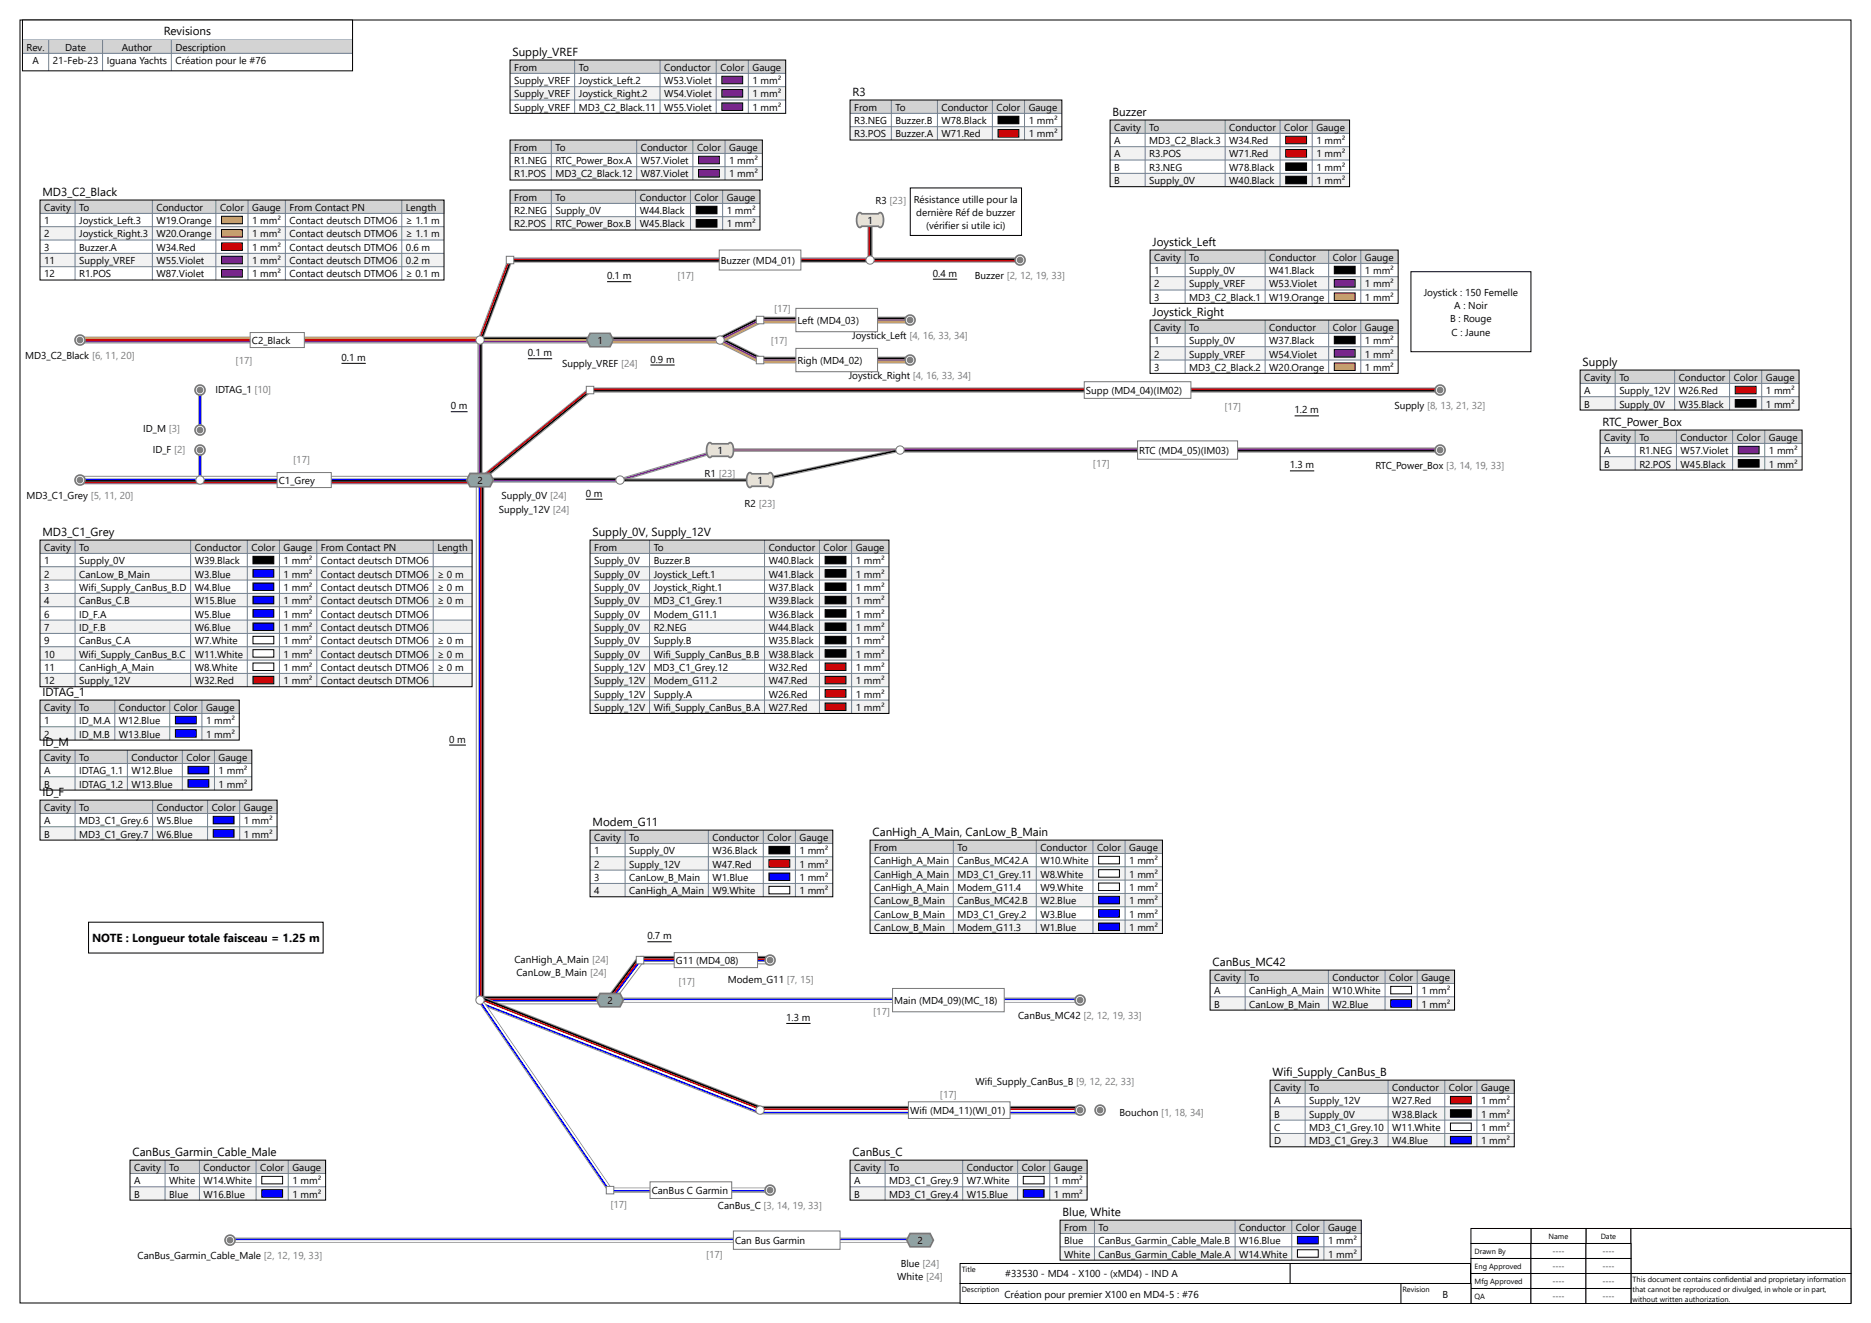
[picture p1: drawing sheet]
<svg xmlns="http://www.w3.org/2000/svg" width="594mm" height="420mm" viewBox="0 0 594 420" stroke-linecap="round" stroke-linejoin="round" font-family="sans-serif">
<defs><g id="words">
<g font-size="3.7">
<text x="52" y="11.1">Revisions</text>
<text x="162.7" y="17.8">Supply_VREF</text>
<text x="270.7" y="30.5">R3</text>
<text x="353.2" y="36.8">Buzzer</text>
<text x="13.5" y="62.2">MD3_C2_Black</text>
<text x="365.9" y="78.1">Joystick_Left</text>
<text x="365.9" y="100.3">Joystick_Right</text>
<text x="502.4" y="116.2">Supply</text>
<text x="508.8" y="135.2">RTC_Power_Box</text>
<text x="13.5" y="170.2">MD3_C1_Grey</text>
<text x="188.1" y="170.2">Supply_0V, Supply_12V</text>
<text x="13.5" y="221">IDTAG_1</text>
<text x="13.5" y="236.8">ID_M</text>
<text x="13.5" y="252.7">ID_F</text>
<text x="188.1" y="262.2">Modem_G11</text>
<text x="277" y="265.4">CanHigh_A_Main, CanLow_B_Main</text>
<text x="29.2" y="299.2">NOTE : Longueur totale faisceau = 1.25 m</text>
<text x="385" y="306.7">CanBus_MC42</text>
<text x="404" y="341.6">Wifi_Supply_CanBus_B</text>
<text x="42.1" y="367">CanBus_Garmin_Cable_Male</text>
<text x="270.7" y="367">CanBus_C</text>
<text x="337.3" y="386.1">Blue, White</text>
</g>
<g font-size="3.2">
<text x="8.5" y="16.1">Rev.</text>
<text x="20.7" y="16.1">Date</text>
<text x="38.6" y="16.1">Author</text>
<text x="55.7" y="16.1">Description</text>
<text x="10.3" y="20.4">A</text>
<text x="16.8" y="20.4">21-Feb-23</text>
<text x="33.9" y="20.4">Iguana Yachts</text>
<text x="55.7" y="20.4">Création pour le #76</text>
<text x="163.2" y="22.5">From</text>
<text x="183.8" y="22.5">To</text>
<text x="210.9" y="22.5">Conductor</text>
<text x="228.7" y="22.5">Color</text>
<text x="238.9" y="22.5">Gauge</text>
<text x="163.2" y="26.7">Supply_VREF</text>
<text x="183.8" y="26.7">Joystick_Left.2</text>
<text x="210.9" y="26.7">W53.Violet</text>
<text x="238.9" y="26.7">1 mm²</text>
<text x="163.2" y="30.9">Supply_VREF</text>
<text x="163.2" y="35.2">Supply_VREF</text>
<text x="183.8" y="30.9">Joystick_Right.2</text>
<text x="183.8" y="35.2">MD3_C2_Black.11</text>
<text x="210.9" y="30.9">W54.Violet</text>
<text x="210.9" y="35.2">W55.Violet</text>
<text x="238.9" y="30.9">1 mm²</text>
<text x="238.9" y="35.2">1 mm²</text>
<text x="271.2" y="35.2">From</text>
<text x="284.3" y="35.2">To</text>
<text x="298.9" y="35.2">Conductor</text>
<text x="316.4" y="35.2">Color</text>
<text x="326.6" y="35.2">Gauge</text>
<text x="271.2" y="39.4">R3.NEG</text>
<text x="284.3" y="39.4">Buzzer.B</text>
<text x="298.9" y="39.4">W78.Black</text>
<text x="326.6" y="39.4">1 mm²</text>
<text x="353.7" y="41.5">Cavity</text>
<text x="364.9" y="41.5">To</text>
<text x="390.3" y="41.5">Conductor</text>
<text x="407.7" y="41.5">Color</text>
<text x="417.9" y="41.5">Gauge</text>
<text x="163.2" y="47.9">From</text>
<text x="176.4" y="47.9">To</text>
<text x="203.5" y="47.9">Conductor</text>
<text x="221.3" y="47.9">Color</text>
<text x="231.5" y="47.9">Gauge</text>
<text x="271.2" y="43.6">R3.POS</text>
<text x="284.3" y="43.6">Buzzer.A</text>
<text x="298.9" y="43.6">W71.Red</text>
<text x="326.6" y="43.6">1 mm²</text>
<text x="353.7" y="45.8">A</text>
<text x="364.9" y="45.8">MD3_C2_Black.3</text>
<text x="390.3" y="45.8">W34.Red</text>
<text x="417.9" y="45.8">1 mm²</text>
<text x="163.2" y="52.1">R1.NEG</text>
<text x="176.4" y="52.1">RTC_Power_Box.A</text>
<text x="203.5" y="52.1">W57.Violet</text>
<text x="231.5" y="52.1">1 mm²</text>
<text x="353.7" y="50">A</text>
<text x="364.9" y="50">R3.POS</text>
<text x="390.3" y="50">W71.Red</text>
<text x="417.9" y="50">1 mm²</text>
<text x="163.2" y="56.3">R1.POS</text>
<text x="176.4" y="56.3">MD3_C2_Black.12</text>
<text x="203.5" y="56.3">W87.Violet</text>
<text x="231.5" y="56.3">1 mm²</text>
<text x="353.7" y="54.2">B</text>
<text x="353.7" y="58.5">B</text>
<text x="364.9" y="54.2">R3.NEG</text>
<text x="364.9" y="58.5">Supply_0V</text>
<text x="390.3" y="54.2">W78.Black</text>
<text x="390.3" y="58.5">W40.Black</text>
<text x="417.9" y="54.2">1 mm²</text>
<text x="417.9" y="58.5">1 mm²</text>
<text x="163.2" y="63.8">From</text>
<text x="176.4" y="63.8">To</text>
<text x="203.1" y="63.8">Conductor</text>
<text x="220.5" y="63.8">Color</text>
<text x="230.7" y="63.8">Gauge</text>
<text x="277.9" y="64.8">R3 [23]</text>
<text x="290.1" y="64.3">Résistance utille pour la</text>
<text x="14" y="66.9">Cavity</text>
<text x="14" y="71.2">1</text>
<text x="25.2" y="66.9">To</text>
<text x="25.2" y="71.2">Joystick_Left.3</text>
<text x="49.7" y="66.9">Conductor</text>
<text x="49.7" y="71.2">W19.Orange</text>
<text x="69.9" y="66.9">Color</text>
<text x="80.1" y="66.9">Gauge</text>
<text x="80.1" y="71.2">1 mm²</text>
<text x="91.9" y="66.9">From Contact PN</text>
<text x="91.9" y="71.2">Contact deutsch DTMO6</text>
<text x="128.9" y="66.9">Length</text>
<text x="128.9" y="71.2">≥ 1.1 m</text>
<text x="163.2" y="68">R2.NEG</text>
<text x="176.4" y="68">Supply_0V</text>
<text x="203.1" y="68">W44.Black</text>
<text x="230.7" y="68">1 mm²</text>
<text x="275.4" y="71.2">1</text>
<text x="290.9" y="68.5">dernière Réf de buzzer</text>
<text x="14" y="75.4">2</text>
<text x="25.2" y="75.4">Joystick_Right.3</text>
<text x="49.7" y="75.4">W20.Orange</text>
<text x="80.1" y="75.4">1 mm²</text>
<text x="91.9" y="75.4">Contact deutsch DTMO6</text>
<text x="128.9" y="75.4">≥ 1.1 m</text>
<text x="163.2" y="72.2">R2.POS</text>
<text x="176.4" y="72.2">RTC_Power_Box.B</text>
<text x="203.1" y="72.2">W45.Black</text>
<text x="230.7" y="72.2">1 mm²</text>
<text x="294" y="72.7">(vérifier si utile ici)</text>
<text x="14" y="79.6">3</text>
<text x="14" y="83.9">11</text>
<text x="25.2" y="79.6">Buzzer.A</text>
<text x="25.2" y="83.9">Supply_VREF</text>
<text x="49.7" y="79.6">W34.Red</text>
<text x="49.7" y="83.9">W55.Violet</text>
<text x="80.1" y="79.6">1 mm²</text>
<text x="80.1" y="83.9">1 mm²</text>
<text x="91.9" y="79.6">Contact deutsch DTMO6</text>
<text x="91.9" y="83.9">Contact deutsch DTMO6</text>
<text x="128.9" y="79.6">0.6 m</text>
<text x="128.9" y="83.9">0.2 m</text>
<text x="228.9" y="83.9">Buzzer (MD4_01)</text>
<text x="366.4" y="82.8">Cavity</text>
<text x="377.6" y="82.8">To</text>
<text x="403" y="82.8">Conductor</text>
<text x="423.1" y="82.8">Color</text>
<text x="433.3" y="82.8">Gauge</text>
<text x="14" y="88.1">12</text>
<text x="25.2" y="88.1">R1.POS</text>
<text x="49.7" y="88.1">W87.Violet</text>
<text x="80.1" y="88.1">1 mm²</text>
<text x="91.9" y="88.1">Contact deutsch DTMO6</text>
<text x="128.9" y="88.1">≥ 0.1 m</text>
<text x="192.7" y="88.6">0.1 m</text>
<text x="296.2" y="87.8">0.4 m</text>
<text x="309.5" y="88.6">Buzzer [2, 12, 19, 33]</text>
<text x="366.4" y="87">1</text>
<text x="377.6" y="87">Supply_0V</text>
<text x="403" y="87">W41.Black</text>
<text x="433.3" y="87">1 mm²</text>
<text x="366.4" y="91.3">2</text>
<text x="366.4" y="95.5">3</text>
<text x="377.6" y="91.3">Supply_VREF</text>
<text x="377.6" y="95.5">MD3_C2_Black.1</text>
<text x="403" y="91.3">W53.Violet</text>
<text x="403" y="95.5">W19.Orange</text>
<text x="433.3" y="91.3">1 mm²</text>
<text x="433.3" y="95.5">1 mm²</text>
<text x="452" y="93.9">Joystick : 150 Femelle</text>
<text x="461.7" y="98.2">A : Noir</text>
<text x="253.2" y="102.9">Left (MD4_03)</text>
<text x="270.5" y="107.7">Joystick_Left [4, 16, 33, 34]</text>
<text x="366.4" y="105">Cavity</text>
<text x="377.6" y="105">To</text>
<text x="403" y="105">Conductor</text>
<text x="423.1" y="105">Color</text>
<text x="433.3" y="105">Gauge</text>
<text x="460.4" y="102.4">B : Rouge</text>
<text x="460.8" y="106.6">C : Jaune</text>
<text x="79.9" y="109.3">C2_Black</text>
<text x="167.6" y="113.1">0.1 m</text>
<text x="189.6" y="109.3">1</text>
<text x="366.4" y="109.3">1</text>
<text x="366.4" y="113.5">2</text>
<text x="377.6" y="109.3">Supply_0V</text>
<text x="377.6" y="113.5">Supply_VREF</text>
<text x="403" y="109.3">W37.Black</text>
<text x="403" y="113.5">W54.Violet</text>
<text x="433.3" y="109.3">1 mm²</text>
<text x="433.3" y="113.5">1 mm²</text>
<text x="8" y="114">MD3_C2_Black [6, 11, 20]</text>
<text x="108.4" y="114.6">0.1 m</text>
<text x="178.5" y="116.4">Supply_VREF [24]</text>
<text x="206.5" y="115.1">0.9 m</text>
<text x="253.2" y="115.6">Righ (MD4_02)</text>
<text x="366.4" y="117.7">3</text>
<text x="377.6" y="117.7">MD3_C2_Black.2</text>
<text x="403" y="117.7">W20.Orange</text>
<text x="433.3" y="117.7">1 mm²</text>
<text x="68.4" y="124.9">IDTAG_1 [10]</text>
<text x="269.5" y="120.4">Joystick_Right [4, 16, 33, 34]</text>
<text x="344.8" y="125.1">Supp (MD4_04)(IM02)</text>
<text x="503" y="120.9">Cavity</text>
<text x="503" y="125.1">A</text>
<text x="514.1" y="120.9">To</text>
<text x="514.1" y="125.1">Supply_12V</text>
<text x="533" y="120.9">Conductor</text>
<text x="533" y="125.1">W26.Red</text>
<text x="550.4" y="120.9">Color</text>
<text x="560.6" y="120.9">Gauge</text>
<text x="560.6" y="125.1">1 mm²</text>
<text x="143.1" y="129.9">0 m</text>
<text x="411" y="131.2">1.2 m</text>
<text x="442.7" y="129.9">Supply [8, 13, 21, 32]</text>
<text x="503" y="129.4">B</text>
<text x="514.1" y="129.4">Supply_0V</text>
<text x="533" y="129.4">W35.Black</text>
<text x="560.6" y="129.4">1 mm²</text>
<text x="45.5" y="137">ID_M [3]</text>
<text x="48.5" y="143.9">ID_F [2]</text>
<text x="509.3" y="140">Cavity</text>
<text x="520.5" y="140">To</text>
<text x="533.6" y="140">Conductor</text>
<text x="551.4" y="140">Color</text>
<text x="561.6" y="140">Gauge</text>
<text x="227.7" y="144.2">1</text>
<text x="361.7" y="144.2">RTC (MD4_05)(IM03)</text>
<text x="409.5" y="148.7">1.3 m</text>
<text x="436.7" y="149">RTC_Power_Box [3, 14, 19, 33]</text>
<text x="509.3" y="144.2">A</text>
<text x="509.3" y="148.4">B</text>
<text x="520.5" y="144.2">R1.NEG</text>
<text x="520.5" y="148.4">R2.POS</text>
<text x="533.6" y="144.2">W57.Violet</text>
<text x="533.6" y="148.4">W45.Black</text>
<text x="561.6" y="144.2">1 mm²</text>
<text x="561.6" y="148.4">1 mm²</text>
<text x="88.5" y="153.7">C1_Grey</text>
<text x="151.5" y="153.7">2</text>
<text x="223.7" y="151.3">R1 [23]</text>
<text x="240.4" y="153.7">1</text>
<text x="8.4" y="158.5">MD3_C1_Grey [5, 11, 20]</text>
<text x="159.2" y="158.5">Supply_0V [24]</text>
<text x="186" y="157.7">0 m</text>
<text x="236.4" y="160.9">R2 [23]</text>
<text x="158.4" y="162.7">Supply_12V [24]</text>
<text x="14" y="174.9">Cavity</text>
<text x="14" y="179.1">1</text>
<text x="25.2" y="174.9">To</text>
<text x="25.2" y="179.1">Supply_0V</text>
<text x="61.8" y="174.9">Conductor</text>
<text x="61.8" y="179.1">W39.Black</text>
<text x="79.8" y="174.9">Color</text>
<text x="90" y="174.9">Gauge</text>
<text x="90" y="179.1">1 mm²</text>
<text x="101.9" y="174.9">From Contact PN</text>
<text x="101.9" y="179.1">Contact deutsch DTMO6</text>
<text x="138.9" y="174.9">Length</text>
<text x="188.6" y="174.9">From</text>
<text x="188.6" y="179.1">Supply_0V</text>
<text x="207.5" y="174.9">To</text>
<text x="207.5" y="179.1">Buzzer.B</text>
<text x="244" y="174.9">Conductor</text>
<text x="244" y="179.1">W40.Black</text>
<text x="261.5" y="174.9">Color</text>
<text x="271.7" y="174.9">Gauge</text>
<text x="271.7" y="179.1">1 mm²</text>
<text x="14" y="183.3">2</text>
<text x="25.2" y="183.3">CanLow_B_Main</text>
<text x="61.8" y="183.3">W3.Blue</text>
<text x="90" y="183.3">1 mm²</text>
<text x="101.9" y="183.3">Contact deutsch DTMO6</text>
<text x="138.9" y="183.3">≥ 0 m</text>
<text x="188.6" y="183.3">Supply_0V</text>
<text x="207.5" y="183.3">Joystick_Left.1</text>
<text x="244" y="183.3">W41.Black</text>
<text x="271.7" y="183.3">1 mm²</text>
<text x="14" y="187.6">3</text>
<text x="14" y="191.8">4</text>
<text x="25.2" y="187.6">Wifi_Supply_CanBus_B.D</text>
<text x="25.2" y="191.8">CanBus_C.B</text>
<text x="61.8" y="187.6">W4.Blue</text>
<text x="61.8" y="191.8">W15.Blue</text>
<text x="90" y="187.6">1 mm²</text>
<text x="90" y="191.8">1 mm²</text>
<text x="101.9" y="187.6">Contact deutsch DTMO6</text>
<text x="101.9" y="191.8">Contact deutsch DTMO6</text>
<text x="138.9" y="187.6">≥ 0 m</text>
<text x="138.9" y="191.8">≥ 0 m</text>
<text x="188.6" y="187.6">Supply_0V</text>
<text x="188.6" y="191.8">Supply_0V</text>
<text x="207.5" y="187.6">Joystick_Right.1</text>
<text x="207.5" y="191.8">MD3_C1_Grey.1</text>
<text x="244" y="187.6">W37.Black</text>
<text x="244" y="191.8">W39.Black</text>
<text x="271.7" y="187.6">1 mm²</text>
<text x="271.7" y="191.8">1 mm²</text>
<text x="14" y="196">6</text>
<text x="25.2" y="196">ID_F.A</text>
<text x="61.8" y="196">W5.Blue</text>
<text x="90" y="196">1 mm²</text>
<text x="101.9" y="196">Contact deutsch DTMO6</text>
<text x="188.6" y="196">Supply_0V</text>
<text x="207.5" y="196">Modem_G11.1</text>
<text x="244" y="196">W36.Black</text>
<text x="271.7" y="196">1 mm²</text>
<text x="14" y="200.3">7</text>
<text x="25.2" y="200.3">ID_F.B</text>
<text x="61.8" y="200.3">W6.Blue</text>
<text x="90" y="200.3">1 mm²</text>
<text x="101.9" y="200.3">Contact deutsch DTMO6</text>
<text x="188.6" y="200.3">Supply_0V</text>
<text x="207.5" y="200.3">R2.NEG</text>
<text x="244" y="200.3">W44.Black</text>
<text x="271.7" y="200.3">1 mm²</text>
<text x="14" y="204.5">9</text>
<text x="14" y="208.7">10</text>
<text x="25.2" y="204.5">CanBus_C.A</text>
<text x="25.2" y="208.7">Wifi_Supply_CanBus_B.C</text>
<text x="61.8" y="204.5">W7.White</text>
<text x="61.8" y="208.7">W11.White</text>
<text x="90" y="204.5">1 mm²</text>
<text x="90" y="208.7">1 mm²</text>
<text x="101.9" y="204.5">Contact deutsch DTMO6</text>
<text x="101.9" y="208.7">Contact deutsch DTMO6</text>
<text x="138.9" y="204.5">≥ 0 m</text>
<text x="138.9" y="208.7">≥ 0 m</text>
<text x="188.6" y="204.5">Supply_0V</text>
<text x="188.6" y="208.7">Supply_0V</text>
<text x="207.5" y="204.5">Supply.B</text>
<text x="207.5" y="208.7">Wifi_Supply_CanBus_B.B</text>
<text x="244" y="204.5">W35.Black</text>
<text x="244" y="208.7">W38.Black</text>
<text x="271.7" y="204.5">1 mm²</text>
<text x="271.7" y="208.7">1 mm²</text>
<text x="14" y="213">11</text>
<text x="25.2" y="213">CanHigh_A_Main</text>
<text x="61.8" y="213">W8.White</text>
<text x="90" y="213">1 mm²</text>
<text x="101.9" y="213">Contact deutsch DTMO6</text>
<text x="138.9" y="213">≥ 0 m</text>
<text x="188.6" y="213">Supply_12V</text>
<text x="207.5" y="213">MD3_C1_Grey.12</text>
<text x="244" y="213">W32.Red</text>
<text x="271.7" y="213">1 mm²</text>
<text x="14" y="217.2">12</text>
<text x="25.2" y="217.2">Supply_12V</text>
<text x="61.8" y="217.2">W32.Red</text>
<text x="90" y="217.2">1 mm²</text>
<text x="101.9" y="217.2">Contact deutsch DTMO6</text>
<text x="188.6" y="217.2">Supply_12V</text>
<text x="188.6" y="221.4">Supply_12V</text>
<text x="207.5" y="217.2">Modem_G11.2</text>
<text x="207.5" y="221.4">Supply.A</text>
<text x="244" y="217.2">W47.Red</text>
<text x="244" y="221.4">W26.Red</text>
<text x="271.7" y="217.2">1 mm²</text>
<text x="271.7" y="221.4">1 mm²</text>
<text x="14" y="225.7">Cavity</text>
<text x="25.2" y="225.7">To</text>
<text x="37.8" y="225.7">Conductor</text>
<text x="55.2" y="225.7">Color</text>
<text x="65.4" y="225.7">Gauge</text>
<text x="188.6" y="225.7">Supply_12V</text>
<text x="207.5" y="225.7">Wifi_Supply_CanBus_B.A</text>
<text x="244" y="225.7">W27.Red</text>
<text x="271.7" y="225.7">1 mm²</text>
<text x="14" y="229.9">1</text>
<text x="25.2" y="229.9">ID_M.A</text>
<text x="37.8" y="229.9">W12.Blue</text>
<text x="65.4" y="229.9">1 mm²</text>
<text x="14" y="234.1">2</text>
<text x="25.2" y="234.1">ID_M.B</text>
<text x="37.8" y="234.1">W13.Blue</text>
<text x="65.4" y="234.1">1 mm²</text>
<text x="142.6" y="235.7">0 m</text>
<text x="14" y="241.6">Cavity</text>
<text x="14" y="245.8">A</text>
<text x="25.2" y="241.6">To</text>
<text x="25.2" y="245.8">IDTAG_1.1</text>
<text x="41.8" y="241.6">Conductor</text>
<text x="41.8" y="245.8">W12.Blue</text>
<text x="59.2" y="241.6">Color</text>
<text x="69.4" y="241.6">Gauge</text>
<text x="69.4" y="245.8">1 mm²</text>
<text x="14" y="250">B</text>
<text x="25.2" y="250">IDTAG_1.2</text>
<text x="41.8" y="250">W13.Blue</text>
<text x="69.4" y="250">1 mm²</text>
<text x="14" y="257.4">Cavity</text>
<text x="25.2" y="257.4">To</text>
<text x="49.8" y="257.4">Conductor</text>
<text x="67.2" y="257.4">Color</text>
<text x="77.4" y="257.4">Gauge</text>
<text x="14" y="261.7">A</text>
<text x="25.2" y="261.7">MD3_C1_Grey.6</text>
<text x="49.8" y="261.7">W5.Blue</text>
<text x="77.4" y="261.7">1 mm²</text>
<text x="14" y="265.9">B</text>
<text x="25.2" y="265.9">MD3_C1_Grey.7</text>
<text x="49.8" y="265.9">W6.Blue</text>
<text x="77.4" y="265.9">1 mm²</text>
<text x="188.6" y="267">Cavity</text>
<text x="199.8" y="267">To</text>
<text x="226.2" y="267">Conductor</text>
<text x="243.6" y="267">Color</text>
<text x="253.9" y="267">Gauge</text>
<text x="188.6" y="271.2">1</text>
<text x="188.6" y="275.4">2</text>
<text x="199.8" y="271.2">Supply_0V</text>
<text x="199.8" y="275.4">Supply_12V</text>
<text x="226.2" y="271.2">W36.Black</text>
<text x="226.2" y="275.4">W47.Red</text>
<text x="253.9" y="271.2">1 mm²</text>
<text x="253.9" y="275.4">1 mm²</text>
<text x="277.5" y="270.1">From</text>
<text x="277.5" y="274.4">CanHigh_A_Main</text>
<text x="304" y="270.1">To</text>
<text x="304" y="274.4">CanBus_MC42.A</text>
<text x="330.3" y="270.1">Conductor</text>
<text x="330.3" y="274.4">W10.White</text>
<text x="348.3" y="270.1">Color</text>
<text x="358.5" y="270.1">Gauge</text>
<text x="358.5" y="274.4">1 mm²</text>
<text x="188.6" y="279.7">3</text>
<text x="199.8" y="279.7">CanLow_B_Main</text>
<text x="226.2" y="279.7">W1.Blue</text>
<text x="253.9" y="279.7">1 mm²</text>
<text x="277.5" y="278.6">CanHigh_A_Main</text>
<text x="304" y="278.6">MD3_C1_Grey.11</text>
<text x="330.3" y="278.6">W8.White</text>
<text x="358.5" y="278.6">1 mm²</text>
<text x="188.6" y="283.9">4</text>
<text x="199.8" y="283.9">CanHigh_A_Main</text>
<text x="226.2" y="283.9">W9.White</text>
<text x="253.9" y="283.9">1 mm²</text>
<text x="277.5" y="282.8">CanHigh_A_Main</text>
<text x="277.5" y="287.1">CanLow_B_Main</text>
<text x="304" y="282.8">Modem_G11.4</text>
<text x="304" y="287.1">CanBus_MC42.B</text>
<text x="330.3" y="282.8">W9.White</text>
<text x="330.3" y="287.1">W2.Blue</text>
<text x="358.5" y="282.8">1 mm²</text>
<text x="358.5" y="287.1">1 mm²</text>
<text x="277.5" y="291.3">CanLow_B_Main</text>
<text x="304" y="291.3">MD3_C1_Grey.2</text>
<text x="330.3" y="291.3">W3.Blue</text>
<text x="358.5" y="291.3">1 mm²</text>
<text x="205.5" y="298.2">0.7 m</text>
<text x="277.5" y="295.5">CanLow_B_Main</text>
<text x="304" y="295.5">Modem_G11.3</text>
<text x="330.3" y="295.5">W1.Blue</text>
<text x="358.5" y="295.5">1 mm²</text>
<text x="163.3" y="305.6">CanHigh_A_Main [24]</text>
<text x="164" y="309.8">CanLow_B_Main [24]</text>
<text x="214.6" y="306.1">G11 (MD4_08)</text>
<text x="231.1" y="311.9">Modem_G11 [7, 15]</text>
<text x="385.5" y="311.4">Cavity</text>
<text x="396.6" y="311.4">To</text>
<text x="423.1" y="311.4">Conductor</text>
<text x="441" y="311.4">Color</text>
<text x="451.3" y="311.4">Gauge</text>
<text x="385.5" y="315.6">A</text>
<text x="396.6" y="315.6">CanHigh_A_Main</text>
<text x="423.1" y="315.6">W10.White</text>
<text x="451.3" y="315.6">1 mm²</text>
<text x="192.8" y="318.8">2</text>
<text x="283.9" y="318.8">Main (MD4_09)(MC_18)</text>
<text x="323.2" y="323.6">CanBus_MC42 [2, 12, 19, 33]</text>
<text x="385.5" y="319.9">B</text>
<text x="396.6" y="319.9">CanLow_B_Main</text>
<text x="423.1" y="319.9">W2.Blue</text>
<text x="451.3" y="319.9">1 mm²</text>
<text x="249.6" y="324.1">1.3 m</text>
<text x="309.7" y="344.5">Wifi_Supply_CanBus_B [9, 12, 22, 33]</text>
<text x="404.5" y="346.3">Cavity</text>
<text x="415.7" y="346.3">To</text>
<text x="442" y="346.3">Conductor</text>
<text x="460" y="346.3">Color</text>
<text x="470.2" y="346.3">Gauge</text>
<text x="288.9" y="353.7">Wifi (MD4_11)(WI_01)</text>
<text x="404.5" y="350.6">A</text>
<text x="415.7" y="350.6">Supply_12V</text>
<text x="442" y="350.6">W27.Red</text>
<text x="470.2" y="350.6">1 mm²</text>
<text x="355.4" y="354.3">Bouchon [1, 18, 34]</text>
<text x="404.5" y="354.8">B</text>
<text x="404.5" y="359">C</text>
<text x="415.7" y="354.8">Supply_0V</text>
<text x="415.7" y="359">MD3_C1_Grey.10</text>
<text x="442" y="354.8">W38.Black</text>
<text x="442" y="359">W11.White</text>
<text x="470.2" y="354.8">1 mm²</text>
<text x="470.2" y="359">1 mm²</text>
<text x="404.5" y="363.3">D</text>
<text x="415.7" y="363.3">MD3_C1_Grey.3</text>
<text x="442" y="363.3">W4.Blue</text>
<text x="470.2" y="363.3">1 mm²</text>
<text x="42.6" y="371.7">Cavity</text>
<text x="53.7" y="371.7">To</text>
<text x="64.6" y="371.7">Conductor</text>
<text x="82.6" y="371.7">Color</text>
<text x="92.8" y="371.7">Gauge</text>
<text x="271.2" y="371.7">Cavity</text>
<text x="282.3" y="371.7">To</text>
<text x="307" y="371.7">Conductor</text>
<text x="324.4" y="371.7">Color</text>
<text x="334.6" y="371.7">Gauge</text>
<text x="42.6" y="376">A</text>
<text x="53.7" y="376">White</text>
<text x="64.6" y="376">W14.White</text>
<text x="92.8" y="376">1 mm²</text>
<text x="271.2" y="376">A</text>
<text x="282.3" y="376">MD3_C1_Grey.9</text>
<text x="307" y="376">W7.White</text>
<text x="334.6" y="376">1 mm²</text>
<text x="42.6" y="380.2">B</text>
<text x="53.7" y="380.2">Blue</text>
<text x="64.6" y="380.2">W16.Blue</text>
<text x="92.8" y="380.2">1 mm²</text>
<text x="206.9" y="379.1">CanBus C Garmin</text>
<text x="227.9" y="383.9">CanBus_C [3, 14, 19, 33]</text>
<text x="271.2" y="380.2">B</text>
<text x="282.3" y="380.2">MD3_C1_Grey.4</text>
<text x="307" y="380.2">W15.Blue</text>
<text x="334.6" y="380.2">1 mm²</text>
<text x="233.4" y="395">Can Bus Garmin</text>
<text x="291.2" y="395">2</text>
<text x="337.9" y="390.8">From</text>
<text x="337.9" y="395">Blue</text>
<text x="348.8" y="390.8">To</text>
<text x="348.8" y="395">CanBus_Garmin_Cable_Male.B</text>
<text x="393.4" y="390.8">Conductor</text>
<text x="393.4" y="395">W16.Blue</text>
<text x="411.4" y="390.8">Color</text>
<text x="421.6" y="390.8">Gauge</text>
<text x="421.6" y="395">1 mm²</text>
<text x="43.7" y="399.8">CanBus_Garmin_Cable_Male [2, 12, 19, 33]</text>
<text x="337.9" y="399.2">White</text>
<text x="348.8" y="399.2">CanBus_Garmin_Cable_Male.A</text>
<text x="393.4" y="399.2">W14.White</text>
<text x="421.6" y="399.2">1 mm²</text>
<text x="284.9" y="406.4">White [24]</text>
<text x="286" y="402.2">Blue [24]</text>
<text x="319.2" y="405.3">#33530 - MD4 - X100 - (xMD4) - IND A</text>
<text x="318.9" y="411.9">Création pour premier X100 en MD4-5 : #76</text>
<text x="458" y="411.9">B</text>
</g>
<g font-size="3.2" fill="#797979">
<text x="215.1" y="88.6">[17]</text>
<text x="245.8" y="98.9">[17]</text>
<text x="244.7" y="109.3">[17]</text>
<text x="74.8" y="115.6">[17]</text>
<text x="388.8" y="130.2">[17]</text>
<text x="93.1" y="146.8">[17]</text>
<text x="347" y="148.2">[17]</text>
<text x="215.4" y="312.7">[17]</text>
<text x="277.3" y="322.3">[17]</text>
<text x="298.4" y="348.4">[17]</text>
<text x="193.8" y="383.4">[17]</text>
<text x="224.2" y="399.3">[17]</text>
</g>
<g font-size="2.4">
<text x="491.6" y="393.4">Name</text>
<text x="508.2" y="393.4">Date</text>
<text x="468.2" y="398.1">Drawn By</text>
<text x="492.9" y="398.1">----</text>
<text x="508.7" y="398.1">----</text>
<text x="305.3" y="403.7">Title</text>
<text x="468.2" y="402.9">Eng Approved</text>
<text x="468.2" y="407.7">Mfg Approved</text>
<text x="492.9" y="407.7">----</text>
<text x="492.9" y="402.9">----</text>
<text x="508.7" y="402.9">----</text>
<text x="508.7" y="407.7">----</text>
<text x="518.3" y="406.9">This document contains confidential and proprietary information</text>
<text x="305.3" y="410">Description</text>
<text x="445.3" y="410">Revision</text>
<text x="468.2" y="412.4">QA</text>
<text x="492.9" y="412.4">----</text>
<text x="508.7" y="412.4">----</text>
<text x="518.3" y="410">that cannot be reproduced or divulged, in whole or in part,</text>
<text x="518.3" y="413.2">without written authorization.</text>
</g>
</g></defs>
<path d="M6.3 6.3h581.4v407.3h-581.4z" fill="none" stroke="#000" stroke-width=".32"/>
<g fill="#fff" stroke="#000" stroke-width=".32">
<path d="M304.8 407.5h140.2v6.3h-140.2z" fill-rule="evenodd"/>
<path d="M503.5 390h14.3v4.8h-14.3z" fill-rule="evenodd"/>
<path d="M486 390h17.5v4.8h-17.5z" fill-rule="evenodd"/>
<path d="M467 390h19v4.8h-19z" fill-rule="evenodd"/>
<path d="M467 394.8h19v4.7h-19z" fill-rule="evenodd"/>
<path d="M467 399.5h19v4.8h-19z" fill-rule="evenodd"/>
<path d="M467 404.3h19v4.7h-19z" fill-rule="evenodd"/>
<path d="M467 409h19v4.8h-19z" fill-rule="evenodd"/>
<path d="M517.8 404.3h69.8v9.5h-69.8z" fill-rule="evenodd"/>
<path d="M409.4 401.1h57.5v6.4h-57.5z" fill-rule="evenodd"/>
<path d="M444.8 407.5h22.2v6.3h-22.2z" fill-rule="evenodd"/>
<path d="M304.8 401.1h104.8v6.4h-104.8z" fill-rule="evenodd"/>
<path d="M517.8 390h69.8v14.3h-69.8z" fill-rule="evenodd"/>
<path d="M486 409h17.5v4.8h-17.5z" fill-rule="evenodd"/>
<path d="M486 404.3h17.5v4.7h-17.5z" fill-rule="evenodd"/>
<path d="M486 399.5h17.5v4.8h-17.5z" fill-rule="evenodd"/>
<path d="M486 394.8h17.5v4.7h-17.5z" fill-rule="evenodd"/>
<path d="M503.5 394.8h14.3v4.7h-14.3z" fill-rule="evenodd"/>
<path d="M503.5 399.5h14.3v4.8h-14.3z" fill-rule="evenodd"/>
<path d="M503.5 409h14.3v4.8h-14.3z" fill-rule="evenodd"/>
<path d="M503.5 404.3h14.3v4.7h-14.3z" fill-rule="evenodd"/>
</g>
<path d="M7.1 6.4h104.8v16.1h-104.8z" fill-rule="evenodd" fill="#fff"/>
<path d="M7.1 12.7h104.8" fill="none" stroke="#708090" stroke-width=".32"/>
<path d="M7.1 12.7h104.8v4.2h-104.8z" fill-rule="evenodd" fill="#d3d3d3"/>
<path d="M7.1 16.9h104.8M15.5 12.7v9.8M32.6 12.7v9.8M54.4 12.7v9.8" fill="none" stroke="#708090" stroke-width=".32"/>
<path d="M7.1 6.4h104.8v16.1h-104.8z" fill="none" stroke="#000" stroke-width=".32"/>
<path d="M12.7 63.5h128.3v25.4h-128.3z" fill-rule="evenodd" fill="#fff"/>
<path d="M12.7 63.5h128.3v4.2h-128.3z" fill-rule="evenodd" fill="#d3d3d3"/>
<path d="M12.7 67.7h128.3" fill="none" stroke="#708090" stroke-width=".32"/>
<path d="M12.7 72h128.3v4.2h-128.3z" fill-rule="evenodd" fill="#f2f2f2"/>
<path d="M12.7 72h128.3M12.7 76.2h128.3" fill="none" stroke="#708090" stroke-width=".32"/>
<path d="M12.7 80.4h128.3v4.3h-128.3z" fill-rule="evenodd" fill="#f2f2f2"/>
<path d="M23.8 63.5v25.4M48.4 63.5v25.4M68.5 63.5v25.4M78.7 63.5v25.4M90.6 63.5v25.4M127.6 63.5v25.4M12.7 80.4h128.3M12.7 84.7h128.3" fill="none" stroke="#708090" stroke-width=".32"/>
<g fill="#fb940b" stroke="#000" stroke-width=".32">
<path d="M70.3 68.7h6.6v2.3h-6.6z" fill-rule="evenodd"/>
<path d="M70.3 72.9h6.6v2.4h-6.6z" fill-rule="evenodd"/>
</g>
<path d="M70.3 77.1h6.6v2.4h-6.6z" fill-rule="evenodd" fill="#c00" stroke="#000" stroke-width=".32"/>
<g fill="#762ca7" stroke="#000" stroke-width=".32">
<path d="M70.3 81.4h6.6v2.3h-6.6z" fill-rule="evenodd"/>
<path d="M70.3 85.6h6.6v2.4h-6.6z" fill-rule="evenodd"/>
</g>
<path d="M12.7 63.5h128.3v25.4h-128.3z" fill="none" stroke="#000" stroke-width=".32"/>
<path d="M12.7 171.4h137.2v46.6h-137.2z" fill-rule="evenodd" fill="#fff"/>
<path d="M12.7 171.4h137.2v4.3h-137.2z" fill-rule="evenodd" fill="#d3d3d3"/>
<path d="M12.7 175.7h137.2" fill="none" stroke="#708090" stroke-width=".32"/>
<path d="M12.7 179.9h137.2v4.2h-137.2z" fill-rule="evenodd" fill="#f2f2f2"/>
<path d="M12.7 179.9h137.2M12.7 184.1h137.2" fill="none" stroke="#708090" stroke-width=".32"/>
<path d="M12.7 188.4h137.2v4.2h-137.2z" fill-rule="evenodd" fill="#f2f2f2"/>
<path d="M12.7 188.4h137.2M12.7 192.6h137.2" fill="none" stroke="#708090" stroke-width=".32"/>
<path d="M12.7 196.8h137.2v4.3h-137.2z" fill-rule="evenodd" fill="#f2f2f2"/>
<path d="M12.7 196.8h137.2M12.7 201.1h137.2" fill="none" stroke="#708090" stroke-width=".32"/>
<path d="M12.7 205.3h137.2v4.2h-137.2z" fill-rule="evenodd" fill="#f2f2f2"/>
<path d="M12.7 205.3h137.2M12.7 209.5h137.2" fill="none" stroke="#708090" stroke-width=".32"/>
<path d="M12.7 213.8h137.2v4.2h-137.2z" fill-rule="evenodd" fill="#f2f2f2"/>
<path d="M23.8 171.4v46.6M60.5 171.4v46.6M78.5 171.4v46.6M88.7 171.4v46.6M100.6 171.4v46.6M137.5 171.4v46.6M12.7 213.8h137.2" fill="none" stroke="#708090" stroke-width=".32"/>
<path d="M80.3 176.6h6.6v2.4h-6.6z" fill-rule="evenodd" fill="#000" stroke="#000" stroke-width=".32"/>
<g fill="#00f" stroke="#000" stroke-width=".32">
<path d="M80.3 180.8h6.6v2.4h-6.6z" fill-rule="evenodd"/>
<path d="M80.3 185.1h6.6v2.4h-6.6z" fill-rule="evenodd"/>
<path d="M80.3 189.3h6.6v2.4h-6.6z" fill-rule="evenodd"/>
<path d="M80.3 193.5h6.6v2.4h-6.6z" fill-rule="evenodd"/>
<path d="M80.3 197.8h6.6v2.4h-6.6z" fill-rule="evenodd"/>
</g>
<g fill="#fff" stroke="#000" stroke-width=".32">
<path d="M80.3 202h6.6v2.4h-6.6z" fill-rule="evenodd"/>
<path d="M80.3 206.2h6.6v2.4h-6.6z" fill-rule="evenodd"/>
<path d="M80.3 210.5h6.6v2.4h-6.6z" fill-rule="evenodd"/>
</g>
<path d="M80.3 214.7h6.6v2.4h-6.6z" fill-rule="evenodd" fill="#c00" stroke="#000" stroke-width=".32"/>
<path d="M12.7 171.4h137.2v46.6h-137.2z" fill="none" stroke="#000" stroke-width=".32"/>
<path d="M501.6 117.5h69.6v12.7h-69.6z" fill-rule="evenodd" fill="#fff"/>
<path d="M501.6 117.5h69.6v4.2h-69.6z" fill-rule="evenodd" fill="#d3d3d3"/>
<path d="M501.6 121.7h69.6" fill="none" stroke="#708090" stroke-width=".32"/>
<path d="M501.6 125.9h69.6v4.3h-69.6z" fill-rule="evenodd" fill="#f2f2f2"/>
<path d="M512.8 117.5v12.7M531.7 117.5v12.7M549.1 117.5v12.7M559.3 117.5v12.7M501.6 125.9h69.6" fill="none" stroke="#708090" stroke-width=".32"/>
<path d="M550.9 122.6h6.6v2.4h-6.6z" fill-rule="evenodd" fill="#c00" stroke="#000" stroke-width=".32"/>
<path d="M550.9 126.9h6.6v2.3h-6.6z" fill-rule="evenodd" fill="#000" stroke="#000" stroke-width=".32"/>
<path d="M501.6 117.5h69.6v12.7h-69.6z" fill="none" stroke="#000" stroke-width=".32"/>
<path d="M384.2 308h77.6v12.7h-77.6z" fill-rule="evenodd" fill="#fff"/>
<path d="M384.2 308h77.6v4.2h-77.6z" fill-rule="evenodd" fill="#d3d3d3"/>
<path d="M384.2 312.2h77.6" fill="none" stroke="#708090" stroke-width=".32"/>
<path d="M384.2 316.4h77.6v4.3h-77.6z" fill-rule="evenodd" fill="#f2f2f2"/>
<path d="M384.2 316.4h77.6M395.3 308v12.7M421.7 308v12.7M439.7 308v12.7M449.9 308v12.7" fill="none" stroke="#708090" stroke-width=".32"/>
<path d="M441.5 313.1h6.6v2.4h-6.6z" fill-rule="evenodd" fill="#fff" stroke="#000" stroke-width=".32"/>
<path d="M441.5 317.4h6.6v2.3h-6.6z" fill-rule="evenodd" fill="#00f" stroke="#000" stroke-width=".32"/>
<path d="M384.2 308h77.6v12.7h-77.6z" fill="none" stroke="#000" stroke-width=".32"/>
<path d="M352.4 38.1h76.1v21.2h-76.1z" fill-rule="evenodd" fill="#fff"/>
<path d="M352.4 38.1h76.1v4.2h-76.1z" fill-rule="evenodd" fill="#d3d3d3"/>
<path d="M352.4 42.3h76.1" fill="none" stroke="#708090" stroke-width=".32"/>
<path d="M352.4 46.6h76.1v4.2h-76.1z" fill-rule="evenodd" fill="#f2f2f2"/>
<path d="M352.4 46.6h76.1M352.4 50.8h76.1" fill="none" stroke="#708090" stroke-width=".32"/>
<path d="M352.4 55h76.1v4.3h-76.1z" fill-rule="evenodd" fill="#f2f2f2"/>
<path d="M363.6 38.1v21.2M389 38.1v21.2M406.4 38.1v21.2M416.6 38.1v21.2M352.4 55h76.1" fill="none" stroke="#708090" stroke-width=".32"/>
<g fill="#c00" stroke="#000" stroke-width=".32">
<path d="M408.2 43.3h6.6v2.3h-6.6z" fill-rule="evenodd"/>
<path d="M408.2 47.5h6.6v2.4h-6.6z" fill-rule="evenodd"/>
</g>
<g fill="#000" stroke="#000" stroke-width=".32">
<path d="M408.2 51.7h6.6v2.4h-6.6z" fill-rule="evenodd"/>
<path d="M408.2 56h6.6v2.3h-6.6z" fill-rule="evenodd"/>
</g>
<path d="M352.4 38.1h76.1v21.2h-76.1z" fill="none" stroke="#000" stroke-width=".32"/>
<path d="M508 136.5h64.1v12.7h-64.1z" fill-rule="evenodd" fill="#fff"/>
<path d="M508 136.5h64.1v4.3h-64.1z" fill-rule="evenodd" fill="#d3d3d3"/>
<path d="M508 140.8h64.1" fill="none" stroke="#708090" stroke-width=".32"/>
<path d="M508 145h64.1v4.2h-64.1z" fill-rule="evenodd" fill="#f2f2f2"/>
<path d="M519.1 136.5v12.7M532.2 136.5v12.7M550.1 136.5v12.7M560.3 136.5v12.7M508 145h64.1" fill="none" stroke="#708090" stroke-width=".32"/>
<path d="M551.9 141.7h6.6v2.4h-6.6z" fill-rule="evenodd" fill="#762ca7" stroke="#000" stroke-width=".32"/>
<path d="M551.9 145.9h6.6v2.4h-6.6z" fill-rule="evenodd" fill="#000" stroke="#000" stroke-width=".32"/>
<path d="M508 136.5h64.1v12.7h-64.1z" fill="none" stroke="#000" stroke-width=".32"/>
<path d="M403.2 342.9h77.6v21.2h-77.6z" fill-rule="evenodd" fill="#fff"/>
<path d="M403.2 342.9h77.6v4.2h-77.6z" fill-rule="evenodd" fill="#d3d3d3"/>
<path d="M403.2 347.1h77.6" fill="none" stroke="#708090" stroke-width=".32"/>
<path d="M403.2 351.4h77.6v4.2h-77.6z" fill-rule="evenodd" fill="#f2f2f2"/>
<path d="M403.2 351.4h77.6M403.2 355.6h77.6" fill="none" stroke="#708090" stroke-width=".32"/>
<path d="M403.2 359.8h77.6v4.3h-77.6z" fill-rule="evenodd" fill="#f2f2f2"/>
<path d="M403.2 359.8h77.6M414.4 342.9v21.2M440.7 342.9v21.2M458.7 342.9v21.2M468.9 342.9v21.2" fill="none" stroke="#708090" stroke-width=".32"/>
<path d="M460.5 348.1h6.6v2.3h-6.6z" fill-rule="evenodd" fill="#c00" stroke="#000" stroke-width=".32"/>
<path d="M460.5 352.3h6.6v2.4h-6.6z" fill-rule="evenodd" fill="#000" stroke="#000" stroke-width=".32"/>
<path d="M460.5 356.5h6.6v2.4h-6.6z" fill-rule="evenodd" fill="#fff" stroke="#000" stroke-width=".32"/>
<path d="M460.5 360.8h6.6v2.3h-6.6z" fill-rule="evenodd" fill="#00f" stroke="#000" stroke-width=".32"/>
<path d="M403.2 342.9h77.6v21.2h-77.6z" fill="none" stroke="#000" stroke-width=".32"/>
<path d="M187.3 263.5h77.1v21.2h-77.1z" fill-rule="evenodd" fill="#fff"/>
<path d="M187.3 263.5h77.1v4.3h-77.1z" fill-rule="evenodd" fill="#d3d3d3"/>
<path d="M187.3 267.8h77.1" fill="none" stroke="#708090" stroke-width=".32"/>
<path d="M187.3 272h77.1v4.2h-77.1z" fill-rule="evenodd" fill="#f2f2f2"/>
<path d="M187.3 272h77.1M187.3 276.2h77.1" fill="none" stroke="#708090" stroke-width=".32"/>
<path d="M187.3 280.5h77.1v4.2h-77.1z" fill-rule="evenodd" fill="#f2f2f2"/>
<path d="M198.5 263.5v21.2M224.9 263.5v21.2M242.3 263.5v21.2M252.5 263.5v21.2M187.3 280.5h77.1" fill="none" stroke="#708090" stroke-width=".32"/>
<path d="M244.1 268.7h6.6v2.4h-6.6z" fill-rule="evenodd" fill="#000" stroke="#000" stroke-width=".32"/>
<path d="M244.1 272.9h6.6v2.4h-6.6z" fill-rule="evenodd" fill="#c00" stroke="#000" stroke-width=".32"/>
<path d="M244.1 277.2h6.6v2.3h-6.6z" fill-rule="evenodd" fill="#00f" stroke="#000" stroke-width=".32"/>
<path d="M244.1 281.4h6.6v2.4h-6.6z" fill-rule="evenodd" fill="#fff" stroke="#000" stroke-width=".32"/>
<path d="M187.3 263.5h77.1v21.2h-77.1z" fill="none" stroke="#000" stroke-width=".32"/>
<path d="M161.9 19.1h87.5v16.9h-87.5z" fill-rule="evenodd" fill="#fff"/>
<path d="M161.9 19.1h87.5v4.2h-87.5z" fill-rule="evenodd" fill="#d3d3d3"/>
<path d="M161.9 23.3h87.5" fill="none" stroke="#708090" stroke-width=".32"/>
<path d="M161.9 27.5h87.5v4.3h-87.5z" fill-rule="evenodd" fill="#f2f2f2"/>
<path d="M182.4 19.1v16.9M209.5 19.1v16.9M227.4 19.1v16.9M237.6 19.1v16.9M161.9 27.5h87.5M161.9 31.8h87.5" fill="none" stroke="#708090" stroke-width=".32"/>
<g fill="#762ca7" stroke="#000" stroke-width=".32">
<path d="M229.2 24.2h6.6v2.4h-6.6z" fill-rule="evenodd"/>
<path d="M229.2 28.4h6.6v2.4h-6.6z" fill-rule="evenodd"/>
<path d="M229.2 32.7h6.6v2.4h-6.6z" fill-rule="evenodd"/>
</g>
<path d="M161.9 19.1h87.5v16.9h-87.5z" fill="none" stroke="#000" stroke-width=".32"/>
<path d="M187.3 171.4h94.9v55.1h-94.9z" fill-rule="evenodd" fill="#fff"/>
<path d="M187.3 171.4h94.9v4.3h-94.9z" fill-rule="evenodd" fill="#d3d3d3"/>
<path d="M187.3 175.7h94.9" fill="none" stroke="#708090" stroke-width=".32"/>
<path d="M187.3 179.9h94.9v4.2h-94.9z" fill-rule="evenodd" fill="#f2f2f2"/>
<path d="M187.3 179.9h94.9M187.3 184.1h94.9" fill="none" stroke="#708090" stroke-width=".32"/>
<path d="M187.3 188.4h94.9v4.2h-94.9z" fill-rule="evenodd" fill="#f2f2f2"/>
<path d="M187.3 188.4h94.9M187.3 192.6h94.9" fill="none" stroke="#708090" stroke-width=".32"/>
<path d="M187.3 196.8h94.9v4.3h-94.9z" fill-rule="evenodd" fill="#f2f2f2"/>
<path d="M187.3 196.8h94.9M187.3 201.1h94.9" fill="none" stroke="#708090" stroke-width=".32"/>
<path d="M187.3 205.3h94.9v4.2h-94.9z" fill-rule="evenodd" fill="#f2f2f2"/>
<path d="M187.3 205.3h94.9M187.3 209.5h94.9" fill="none" stroke="#708090" stroke-width=".32"/>
<path d="M187.3 213.8h94.9v4.2h-94.9z" fill-rule="evenodd" fill="#f2f2f2"/>
<path d="M187.3 213.8h94.9M187.3 218h94.9" fill="none" stroke="#708090" stroke-width=".32"/>
<path d="M187.3 222.2h94.9v4.3h-94.9z" fill-rule="evenodd" fill="#f2f2f2"/>
<path d="M206.2 171.4v55.1M242.7 171.4v55.1M260.2 171.4v55.1M270.4 171.4v55.1M187.3 222.2h94.9" fill="none" stroke="#708090" stroke-width=".32"/>
<g fill="#000" stroke="#000" stroke-width=".32">
<path d="M262 176.6h6.6v2.4h-6.6z" fill-rule="evenodd"/>
<path d="M262 180.8h6.6v2.4h-6.6z" fill-rule="evenodd"/>
<path d="M262 185.1h6.6v2.4h-6.6z" fill-rule="evenodd"/>
<path d="M262 189.3h6.6v2.4h-6.6z" fill-rule="evenodd"/>
<path d="M262 193.5h6.6v2.4h-6.6z" fill-rule="evenodd"/>
<path d="M262 197.8h6.6v2.4h-6.6z" fill-rule="evenodd"/>
<path d="M262 202h6.6v2.4h-6.6z" fill-rule="evenodd"/>
<path d="M262 206.2h6.6v2.4h-6.6z" fill-rule="evenodd"/>
</g>
<g fill="#c00" stroke="#000" stroke-width=".32">
<path d="M262 210.5h6.6v2.4h-6.6z" fill-rule="evenodd"/>
<path d="M262 214.7h6.6v2.4h-6.6z" fill-rule="evenodd"/>
<path d="M262 218.9h6.6v2.4h-6.6z" fill-rule="evenodd"/>
<path d="M262 223.2h6.6v2.4h-6.6z" fill-rule="evenodd"/>
</g>
<path d="M187.3 171.4h94.9v55.1h-94.9z" fill="none" stroke="#000" stroke-width=".32"/>
<path d="M276.2 266.7h92.8v29.6h-92.8z" fill-rule="evenodd" fill="#fff"/>
<path d="M276.2 266.7h92.8v4.2h-92.8z" fill-rule="evenodd" fill="#d3d3d3"/>
<path d="M276.2 270.9h92.8" fill="none" stroke="#708090" stroke-width=".32"/>
<path d="M276.2 275.2h92.8v4.2h-92.8z" fill-rule="evenodd" fill="#f2f2f2"/>
<path d="M276.2 275.2h92.8M276.2 279.4h92.8" fill="none" stroke="#708090" stroke-width=".32"/>
<path d="M276.2 283.6h92.8v4.3h-92.8z" fill-rule="evenodd" fill="#f2f2f2"/>
<path d="M276.2 283.6h92.8M276.2 287.9h92.8" fill="none" stroke="#708090" stroke-width=".32"/>
<path d="M276.2 292.1h92.8v4.2h-92.8z" fill-rule="evenodd" fill="#f2f2f2"/>
<path d="M302.7 266.7v29.6M329 266.7v29.6M347 266.7v29.6M357.2 266.7v29.6M276.2 292.1h92.8" fill="none" stroke="#708090" stroke-width=".32"/>
<g fill="#fff" stroke="#000" stroke-width=".32">
<path d="M348.8 271.9h6.6v2.3h-6.6z" fill-rule="evenodd"/>
<path d="M348.8 276.1h6.6v2.4h-6.6z" fill-rule="evenodd"/>
<path d="M348.8 280.3h6.6v2.4h-6.6z" fill-rule="evenodd"/>
</g>
<g fill="#00f" stroke="#000" stroke-width=".32">
<path d="M348.8 284.6h6.6v2.3h-6.6z" fill-rule="evenodd"/>
<path d="M348.8 288.8h6.6v2.4h-6.6z" fill-rule="evenodd"/>
<path d="M348.8 293h6.6v2.4h-6.6z" fill-rule="evenodd"/>
</g>
<path d="M276.2 266.7h92.8v29.6h-92.8z" fill="none" stroke="#000" stroke-width=".32"/>
<path d="M161.9 44.4h80.1v12.7h-80.1z" fill-rule="evenodd" fill="#fff"/>
<path d="M161.9 44.4h80.1v4.3h-80.1z" fill-rule="evenodd" fill="#d3d3d3"/>
<path d="M161.9 48.7h80.1" fill="none" stroke="#708090" stroke-width=".32"/>
<path d="M161.9 52.9h80.1v4.2h-80.1z" fill-rule="evenodd" fill="#f2f2f2"/>
<path d="M161.9 52.9h80.1M175 44.4v12.7M202.1 44.4v12.7M220 44.4v12.7M230.2 44.4v12.7" fill="none" stroke="#708090" stroke-width=".32"/>
<g fill="#762ca7" stroke="#000" stroke-width=".32">
<path d="M221.8 49.6h6.6v2.4h-6.6z" fill-rule="evenodd"/>
<path d="M221.8 53.8h6.6v2.4h-6.6z" fill-rule="evenodd"/>
</g>
<path d="M161.9 44.4h80.1v12.7h-80.1z" fill="none" stroke="#000" stroke-width=".32"/>
<path d="M161.9 60.3h79.4v12.7h-79.4z" fill-rule="evenodd" fill="#fff"/>
<path d="M161.9 60.3h79.4v4.3h-79.4z" fill-rule="evenodd" fill="#d3d3d3"/>
<path d="M161.9 64.6h79.4" fill="none" stroke="#708090" stroke-width=".32"/>
<path d="M161.9 68.8h79.4v4.2h-79.4z" fill-rule="evenodd" fill="#f2f2f2"/>
<path d="M161.9 68.8h79.4M175 60.3v12.7M201.8 60.3v12.7M219.2 60.3v12.7M229.4 60.3v12.7" fill="none" stroke="#708090" stroke-width=".32"/>
<g fill="#000" stroke="#000" stroke-width=".32">
<path d="M221 65.5h6.6v2.4h-6.6z" fill-rule="evenodd"/>
<path d="M221 69.7h6.6v2.4h-6.6z" fill-rule="evenodd"/>
</g>
<path d="M161.9 60.3h79.4v12.7h-79.4z" fill="none" stroke="#000" stroke-width=".32"/>
<path d="M269.9 31.8h67.2v12.7h-67.2z" fill-rule="evenodd" fill="#fff"/>
<path d="M269.9 31.8h67.2v4.2h-67.2z" fill-rule="evenodd" fill="#d3d3d3"/>
<path d="M269.9 36h67.2" fill="none" stroke="#708090" stroke-width=".32"/>
<path d="M269.9 40.2h67.2v4.3h-67.2z" fill-rule="evenodd" fill="#f2f2f2"/>
<path d="M283 31.8v12.7M297.6 31.8v12.7M315.1 31.8v12.7M325.3 31.8v12.7M269.9 40.2h67.2" fill="none" stroke="#708090" stroke-width=".32"/>
<path d="M316.9 36.9h6.6v2.4h-6.6z" fill-rule="evenodd" fill="#000" stroke="#000" stroke-width=".32"/>
<path d="M316.9 41.1h6.6v2.4h-6.6z" fill-rule="evenodd" fill="#c00" stroke="#000" stroke-width=".32"/>
<path d="M269.9 31.8h67.2v12.7h-67.2z" fill="none" stroke="#000" stroke-width=".32"/>
<path d="M269.9 368.3h75.2v12.7h-75.2z" fill-rule="evenodd" fill="#fff"/>
<path d="M269.9 368.3h75.2v4.2h-75.2z" fill-rule="evenodd" fill="#d3d3d3"/>
<path d="M269.9 372.5h75.2" fill="none" stroke="#708090" stroke-width=".32"/>
<path d="M269.9 376.8h75.2v4.2h-75.2z" fill-rule="evenodd" fill="#f2f2f2"/>
<path d="M269.9 376.8h75.2M281 368.3v12.7M305.6 368.3v12.7M323.1 368.3v12.7M333.3 368.3v12.7" fill="none" stroke="#708090" stroke-width=".32"/>
<path d="M324.9 373.5h6.6v2.3h-6.6z" fill-rule="evenodd" fill="#fff" stroke="#000" stroke-width=".32"/>
<path d="M324.9 377.7h6.6v2.4h-6.6z" fill-rule="evenodd" fill="#00f" stroke="#000" stroke-width=".32"/>
<path d="M269.9 368.3h75.2v12.7h-75.2z" fill="none" stroke="#000" stroke-width=".32"/>
<path d="M41.3 368.3h62.1v12.7h-62.1z" fill-rule="evenodd" fill="#fff"/>
<path d="M41.3 368.3h62.1v4.2h-62.1z" fill-rule="evenodd" fill="#d3d3d3"/>
<path d="M41.3 372.5h62.1" fill="none" stroke="#708090" stroke-width=".32"/>
<path d="M41.3 376.8h62.1v4.2h-62.1z" fill-rule="evenodd" fill="#f2f2f2"/>
<path d="M41.3 376.8h62.1M52.4 368.3v12.7M63.3 368.3v12.7M81.3 368.3v12.7M91.5 368.3v12.7" fill="none" stroke="#708090" stroke-width=".32"/>
<path d="M83.1 373.5h6.6v2.3h-6.6z" fill-rule="evenodd" fill="#fff" stroke="#000" stroke-width=".32"/>
<path d="M83.1 377.7h6.6v2.4h-6.6z" fill-rule="evenodd" fill="#00f" stroke="#000" stroke-width=".32"/>
<path d="M41.3 368.3h62.1v12.7h-62.1z" fill="none" stroke="#000" stroke-width=".32"/>
<path d="M336.5 387.3h95.7v12.7h-95.7z" fill-rule="evenodd" fill="#fff"/>
<path d="M336.5 387.3h95.7v4.3h-95.7z" fill-rule="evenodd" fill="#d3d3d3"/>
<path d="M336.5 391.6h95.7" fill="none" stroke="#708090" stroke-width=".32"/>
<path d="M336.5 395.8h95.7v4.2h-95.7z" fill-rule="evenodd" fill="#f2f2f2"/>
<path d="M336.5 395.8h95.7M347.5 387.3v12.7M392.1 387.3v12.7M410.1 387.3v12.7M420.3 387.3v12.7" fill="none" stroke="#708090" stroke-width=".32"/>
<path d="M411.9 392.5h6.6v2.4h-6.6z" fill-rule="evenodd" fill="#00f" stroke="#000" stroke-width=".32"/>
<path d="M411.9 396.7h6.6v2.4h-6.6z" fill-rule="evenodd" fill="#fff" stroke="#000" stroke-width=".32"/>
<path d="M336.5 387.3h95.7v12.7h-95.7z" fill="none" stroke="#000" stroke-width=".32"/>
<path d="M365.1 101.6h78.8v16.9h-78.8z" fill-rule="evenodd" fill="#fff"/>
<path d="M365.1 101.6h78.8v4.2h-78.8z" fill-rule="evenodd" fill="#d3d3d3"/>
<path d="M365.1 105.8h78.8" fill="none" stroke="#708090" stroke-width=".32"/>
<path d="M365.1 110.1h78.8v4.2h-78.8z" fill-rule="evenodd" fill="#f2f2f2"/>
<path d="M365.1 110.1h78.8M365.1 114.3h78.8M376.3 101.6v16.9M401.7 101.6v16.9M421.8 101.6v16.9M432 101.6v16.9" fill="none" stroke="#708090" stroke-width=".32"/>
<path d="M423.6 106.8h6.6v2.3h-6.6z" fill-rule="evenodd" fill="#000" stroke="#000" stroke-width=".32"/>
<path d="M423.6 111h6.6v2.4h-6.6z" fill-rule="evenodd" fill="#762ca7" stroke="#000" stroke-width=".32"/>
<path d="M423.6 115.2h6.6v2.4h-6.6z" fill-rule="evenodd" fill="#fb940b" stroke="#000" stroke-width=".32"/>
<path d="M365.1 101.6h78.8v16.9h-78.8z" fill="none" stroke="#000" stroke-width=".32"/>
<path d="M365.1 79.4h78.8v16.9h-78.8z" fill-rule="evenodd" fill="#fff"/>
<path d="M365.1 79.4h78.8v4.2h-78.8z" fill-rule="evenodd" fill="#d3d3d3"/>
<path d="M365.1 83.6h78.8" fill="none" stroke="#708090" stroke-width=".32"/>
<path d="M365.1 87.8h78.8v4.3h-78.8z" fill-rule="evenodd" fill="#f2f2f2"/>
<path d="M376.3 79.4v16.9M401.7 79.4v16.9M421.8 79.4v16.9M432 79.4v16.9M365.1 87.8h78.8M365.1 92.1h78.8" fill="none" stroke="#708090" stroke-width=".32"/>
<path d="M423.6 84.5h6.6v2.4h-6.6z" fill-rule="evenodd" fill="#000" stroke="#000" stroke-width=".32"/>
<path d="M423.6 88.8h6.6v2.3h-6.6z" fill-rule="evenodd" fill="#762ca7" stroke="#000" stroke-width=".32"/>
<path d="M423.6 93h6.6v2.4h-6.6z" fill-rule="evenodd" fill="#fb940b" stroke="#000" stroke-width=".32"/>
<path d="M365.1 79.4h78.8v16.9h-78.8z" fill="none" stroke="#000" stroke-width=".32"/>
<path d="M12.7 222.2h63.3v12.7h-63.3z" fill-rule="evenodd" fill="#fff"/>
<path d="M12.7 222.2h63.3v4.3h-63.3z" fill-rule="evenodd" fill="#d3d3d3"/>
<path d="M12.7 226.5h63.3" fill="none" stroke="#708090" stroke-width=".32"/>
<path d="M12.7 230.7h63.3v4.2h-63.3z" fill-rule="evenodd" fill="#f2f2f2"/>
<path d="M12.7 230.7h63.3M23.8 222.2v12.7M36.5 222.2v12.7M53.9 222.2v12.7M64.1 222.2v12.7" fill="none" stroke="#708090" stroke-width=".32"/>
<g fill="#00f" stroke="#000" stroke-width=".32">
<path d="M55.7 227.4h6.6v2.4h-6.6z" fill-rule="evenodd"/>
<path d="M55.7 231.6h6.6v2.4h-6.6z" fill-rule="evenodd"/>
</g>
<path d="M12.7 222.2h63.3v12.7h-63.3z" fill="none" stroke="#000" stroke-width=".32"/>
<path d="M12.7 238.1h67.2v12.7h-67.2z" fill-rule="evenodd" fill="#fff"/>
<path d="M12.7 238.1h67.2v4.3h-67.2z" fill-rule="evenodd" fill="#d3d3d3"/>
<path d="M12.7 242.4h67.2" fill="none" stroke="#708090" stroke-width=".32"/>
<path d="M12.7 246.6h67.2v4.2h-67.2z" fill-rule="evenodd" fill="#f2f2f2"/>
<path d="M23.8 238.1v12.7M40.4 238.1v12.7M57.9 238.1v12.7M68.1 238.1v12.7M12.7 246.6h67.2" fill="none" stroke="#708090" stroke-width=".32"/>
<g fill="#00f" stroke="#000" stroke-width=".32">
<path d="M59.7 243.3h6.6v2.4h-6.6z" fill-rule="evenodd"/>
<path d="M59.7 247.5h6.6v2.4h-6.6z" fill-rule="evenodd"/>
</g>
<path d="M12.7 238.1h67.2v12.7h-67.2z" fill="none" stroke="#000" stroke-width=".32"/>
<path d="M12.7 254h75.3v12.7h-75.3z" fill-rule="evenodd" fill="#fff"/>
<path d="M12.7 254h75.3v4.2h-75.3z" fill-rule="evenodd" fill="#d3d3d3"/>
<path d="M12.7 258.2h75.3" fill="none" stroke="#708090" stroke-width=".32"/>
<path d="M12.7 262.5h75.3v4.2h-75.3z" fill-rule="evenodd" fill="#f2f2f2"/>
<path d="M23.8 254v12.7M48.5 254v12.7M65.9 254v12.7M76.1 254v12.7M12.7 262.5h75.3" fill="none" stroke="#708090" stroke-width=".32"/>
<g fill="#00f" stroke="#000" stroke-width=".32">
<path d="M67.7 259.2h6.6v2.3h-6.6z" fill-rule="evenodd"/>
<path d="M67.7 263.4h6.6v2.4h-6.6z" fill-rule="evenodd"/>
</g>
<path d="M12.7 254h75.3v12.7h-75.3z" fill="none" stroke="#000" stroke-width=".32"/>
<path d="M161.3 82.3l-9.5 25.4M161.9 83.2h114.3M161.9 81.9h114.3M162.5 82.8l-9.5 25.4" fill="none" stroke="#8c8c8c" stroke-width=".32"/>
<path d="M161.9 82.8h114.3M162.2 82.6l-9.6 25.4" fill="none" stroke="#000" stroke-width=".53"/>
<path d="M161.7 82.5l-9.5 25.4M161.9 82.3h114.3" fill="none" stroke="#c00" stroke-width=".53"/>
<path d="M160.7 81.4h2.4v2.3h-2.4z" fill-rule="evenodd" fill="#fff" stroke="#787878" stroke-width=".32"/>
<path d="M25.4 107h165.1M25.4 108.9h165.1M151.7 107.9v44.5M153.1 107.9v44.5M228.2 108.8l12.7 6.3M229 107.1l12.7 6.4M241.3 113.4h47.6M241.3 115.2h47.6" fill="none" stroke="#8c8c8c" stroke-width=".32"/>
<path d="M25.4 107.4h127M152.4 107.9h38.1M228.4 108.4l12.7 6.4M241.3 114.8h47.6" fill="none" stroke="#fb940b" stroke-width=".53"/>
<path d="M25.4 107.9h127" fill="none" stroke="#c00" stroke-width=".53"/>
<path d="M25.4 108.5h165.1M152.1 107.9v44.5M228.6 107.9l12.7 6.4h47.6" fill="none" stroke="#762ca7" stroke-width=".53"/>
<path d="M152.4 107.4h38.1M152.7 107.9v44.5M228.8 107.5l12.7 6.3M241.3 113.8h47.6" fill="none" stroke="#000" stroke-width=".53"/>
<path d="M240.1 113.1h2.4v2.4h-2.4z" fill-rule="evenodd" fill="#fff" stroke="#787878" stroke-width=".32"/>
<path d="M240.9 100.8l-12.7 6.3M241.3 100.7h47.6M241.3 102.5h47.6M241.7 102.4l-12.7 6.4" fill="none" stroke="#8c8c8c" stroke-width=".32"/>
<path d="M241.1 101.1l-12.7 6.4M241.3 101.1h47.6" fill="none" stroke="#000" stroke-width=".53"/>
<path d="M288.9 101.6h-47.6l-12.7 6.3" fill="none" stroke="#762ca7" stroke-width=".53"/>
<path d="M241.3 102.1h47.6M241.5 102.1l-12.7 6.3" fill="none" stroke="#fb940b" stroke-width=".53"/>
<path d="M240.1 100.4h2.4v2.4h-2.4z" fill-rule="evenodd" fill="#fff" stroke="#787878" stroke-width=".32"/>
<path d="M190.5 107h38.1M190.5 108.9h38.1M186.9 123.3l-34.9 28.6M187.3 123.2h269.9M187.3 124.5h269.9M187.7 124.3l-34.9 28.6M151.2 152.4v165.1M153.6 152.4v165.1" fill="none" stroke="#8c8c8c" stroke-width=".32"/>
<path d="M190.5 107.4h38.1M187.3 124.1h269.9M187.5 124l-34.9 28.6M153.2 152.4v165.1" fill="none" stroke="#000" stroke-width=".53"/>
<path d="M190.5 107.9h38.1" fill="none" stroke="#762ca7" stroke-width=".53"/>
<path d="M190.5 108.5h38.1" fill="none" stroke="#fb940b" stroke-width=".53"/>
<path d="M187.2 123.6l-35 28.6M187.3 123.6h269.9M152.7 152.4v165.1" fill="none" stroke="#c00" stroke-width=".53"/>
<path d="M152.1 152.4v165.1" fill="none" stroke="#00f" stroke-width=".53"/>
<path d="M151.6 152.4v165.1" fill="none" stroke="#fff" stroke-width=".53"/>
<path d="M186.1 122.6h2.4v2.4h-2.4z" fill-rule="evenodd" fill="#fff" stroke="#787878" stroke-width=".32"/>
<g fill="none" stroke="#8c8c8c" stroke-width=".32">
<path d="M63.5 153.6h88.9M63.5 151.2h88.9M152.4 151.7h44.4M152.4 153.1h44.4M196.8 152.8h44.5M196.8 152h44.5M228.5 142.5l-31.8 9.5M228.6 142.5h57.2M228.6 143.3h57.2M228.7 143.3l-31.7 9.5M285.7 142.5l-44.5 9.5M285.8 142.2h171.4"/>
<path d="M285.8 143.5h171.4M285.8 143.3l-44.4 9.5M152.4 316.3h41.3M152.4 318.7h41.3M193.7 318.2h149.2M193.7 316.8h149.2M202.2 304.1l-9.5 12.7M203.2 303.6h41.3M203.2 306h41.3M204.2 305.5l-9.6 12.7"/>
</g>
<path d="M63.5 152.7h88.9M152.4 152.1h44.4M285.8 143.1h171.4M285.8 142.9l-44.5 9.5h-44.5M152.4 316.7h41.3M202.6 304.3l-9.6 12.7M203.2 304h41.3" fill="none" stroke="#000" stroke-width=".53"/>
<path d="M152.4 152.7h44.4M285.8 142.6h171.4M285.8 142.9h-57.2l-31.8 9.5" fill="none" stroke="#762ca7" stroke-width=".53"/>
<path d="M63.5 153.2h88.9M152.4 317.2h41.3M203 304.6l-9.5 12.7M203.2 304.5h41.3" fill="none" stroke="#c00" stroke-width=".53"/>
<path d="M63.5 152.1h88.9M152.4 317.8h41.3M193.7 317.2h149.2M203.2 305.1h41.3M203.4 305l-9.5 12.7" fill="none" stroke="#00f" stroke-width=".53"/>
<path d="M63.5 151.6h88.9M152.4 318.3h41.3M193.7 317.8h149.2M203.2 305.6h41.3M203.8 305.3l-9.5 12.7" fill="none" stroke="#fff" stroke-width=".53"/>
<path d="M202 303.6h2.4v2.4h-2.4z" fill-rule="evenodd" fill="#fff" stroke="#787878" stroke-width=".32"/>
<g fill="none" stroke="#8c8c8c" stroke-width=".32">
<path d="M275.6 69.8v12.7M276.9 69.8v12.7M276.2 83.2h47.6M276.2 81.9h47.6M151.9 317.9l41.2 60.3M152 318.6l88.9 34.9M152.8 316.4l88.9 34.9M152.9 317.1l41.3 60.4M241.3 351.2h101.6M241.3 353.6h101.6M193.7 377.2h50.8M193.7 378.5h50.8"/>
<path d="M73 394.4h219.1M73 393h219.1"/>
</g>
<path d="M276 69.8v12.7M276.2 82.8h47.6M152.5 317.3l88.9 34.9M241.3 352.2h101.6" fill="none" stroke="#c00" stroke-width=".53"/>
<path d="M276.5 69.8v12.7M276.2 82.3h47.6M152.7 316.8l88.9 34.9M241.3 351.6h101.6" fill="none" stroke="#000" stroke-width=".53"/>
<path d="M152.3 317.7l88.9 35M152.6 317.4l41.3 60.3M241.3 352.7h101.6M193.7 377.6h50.8M73 394h219.1" fill="none" stroke="#fff" stroke-width=".53"/>
<path d="M152.1 318.2l88.9 35M152.2 317.6l41.3 60.4M241.3 353.2h101.6M193.7 378.1h50.8M73 393.4h219.1" fill="none" stroke="#00f" stroke-width=".53"/>
<path d="M192.5 376.6h2.4v2.4h-2.4z" fill-rule="evenodd" fill="#fff" stroke="#787878" stroke-width=".32"/>
<path d="M63.1 123.8v12.7M63.9 123.8v12.7M25.4 153.6h38.1M25.4 151.2h38.1M63.1 142.9v9.5M63.9 142.9v9.5" fill="none" stroke="#8c8c8c" stroke-width=".32"/>
<path d="M25.4 153.2h38.1" fill="none" stroke="#c00" stroke-width=".53"/>
<path d="M25.4 152.7h38.1" fill="none" stroke="#000" stroke-width=".53"/>
<path d="M63.5 123.8v12.7M25.4 152.1h38.1M63.5 142.9v9.5" fill="none" stroke="#00f" stroke-width=".53"/>
<path d="M25.4 151.6h38.1" fill="none" stroke="#fff" stroke-width=".53"/>
<g fill="#fff" stroke="#787878" stroke-width=".32">
<circle cx="152.4" cy="108" r="1.32"/>
<circle cx="228.6" cy="108" r="1.32"/>
</g>
<g fill="#8fba8f" stroke="#787878" stroke-width=".53">
<path d="M187.3 105.8h6.4l1 2.1-1 2.2h-6.4l-1-2.2z" fill-rule="evenodd"/>
<path d="M149.2 150.3h6.4l1 2.1-1 2.1h-6.4l-1-2.1z" fill-rule="evenodd"/>
</g>
<g fill="#fff" stroke="#787878" stroke-width=".32">
<circle cx="285.7" cy="142.9" r="1.32"/>
<circle cx="196.8" cy="152.4" r="1.32"/>
</g>
<path d="M190.5 315.4h6.3l1.1 2.1-1.1 2.1h-6.3l-1.1-2.1z" fill-rule="evenodd" fill="#8fba8f" stroke="#787878" stroke-width=".53"/>
<g fill="#f5deb3" stroke="#787878" stroke-width=".53">
<path d="M224.8 140.9l.6-.4 .6 .4h5.2l.6-.4a3.2 3.2 0 0 1 .8 3.9l-.8 .9-.6-.4h-5.2l-.6 .4a3.2 3.2 0 0 1-.8-4z" fill-rule="evenodd"/>
<path d="M237.5 150.4l.6-.4 .6 .4h5.2l.6-.4a3.2 3.2 0 0 1 .8 4l-.8 .8-.6-.4h-5.2l-.6 .4a3.2 3.2 0 0 1-.8-4z" fill-rule="evenodd"/>
<path d="M272.4 67.8l.6-.3 .6 .4h5.3l.5-.4a3.2 3.2 0 0 1 .9 3.9l-.9 .8-.5-.4h-5.3l-.6 .4a3.2 3.2 0 0 1-.8-3.9z" fill-rule="evenodd"/>
</g>
<circle cx="276.2" cy="82.6" r="1.32" fill="#fff" stroke="#787878" stroke-width=".32"/>
<path d="M288.9 391.6h6.4l1 2.1-1 2.1h-6.4l-1-2.1z" fill-rule="evenodd" fill="#8fba8f" stroke="#787878" stroke-width=".53"/>
<g fill="#fff" stroke="#787878" stroke-width=".32">
<circle cx="241.3" cy="352.4" r="1.32"/>
<circle cx="152.4" cy="317.5" r="1.32"/>
<circle cx="63.5" cy="152.4" r="1.32"/>
</g>
<circle cx="25.4" cy="108" r="1.59" fill="#fff" stroke="#787878" stroke-width=".53"/>
<circle cx="25.4" cy="108" r="1.06" fill="#808080"/>
<circle cx="25.4" cy="152.4" r="1.59" fill="#fff" stroke="#787878" stroke-width=".53"/>
<circle cx="25.4" cy="152.4" r="1.06" fill="#808080"/>
<circle cx="457.2" cy="123.8" r="1.59" fill="#fff" stroke="#787878" stroke-width=".53"/>
<circle cx="457.2" cy="123.8" r="1.06" fill="#808080"/>
<circle cx="342.9" cy="317.5" r="1.59" fill="#fff" stroke="#787878" stroke-width=".53"/>
<circle cx="342.9" cy="317.5" r="1.06" fill="#808080"/>
<circle cx="323.9" cy="82.6" r="1.59" fill="#fff" stroke="#787878" stroke-width=".53"/>
<circle cx="323.8" cy="82.6" r="1.06" fill="#808080"/>
<circle cx="457.2" cy="142.9" r="1.59" fill="#fff" stroke="#787878" stroke-width=".53"/>
<circle cx="457.2" cy="142.9" r="1.06" fill="#808080"/>
<circle cx="342.9" cy="352.4" r="1.59" fill="#fff" stroke="#787878" stroke-width=".53"/>
<circle cx="342.9" cy="352.4" r="1.06" fill="#808080"/>
<circle cx="244.5" cy="304.8" r="1.59" fill="#fff" stroke="#787878" stroke-width=".53"/>
<circle cx="244.5" cy="304.8" r="1.06" fill="#808080"/>
<circle cx="244.5" cy="377.8" r="1.59" fill="#fff" stroke="#787878" stroke-width=".53"/>
<circle cx="244.5" cy="377.8" r="1.06" fill="#808080"/>
<circle cx="73" cy="393.7" r="1.59" fill="#fff" stroke="#787878" stroke-width=".53"/>
<circle cx="73" cy="393.7" r="1.06" fill="#808080"/>
<circle cx="288.9" cy="114.3" r="1.59" fill="#fff" stroke="#787878" stroke-width=".53"/>
<circle cx="288.9" cy="114.3" r="1.06" fill="#808080"/>
<circle cx="288.9" cy="101.6" r="1.59" fill="#fff" stroke="#787878" stroke-width=".53"/>
<circle cx="288.9" cy="101.6" r="1.06" fill="#808080"/>
<circle cx="349.3" cy="352.4" r="1.59" fill="#fff" stroke="#787878" stroke-width=".53"/>
<circle cx="349.2" cy="352.4" r="1.06" fill="#808080"/>
<circle cx="63.5" cy="123.8" r="1.59" fill="#fff" stroke="#787878" stroke-width=".53"/>
<circle cx="63.5" cy="123.8" r="1.06" fill="#808080"/>
<circle cx="63.5" cy="136.5" r="1.59" fill="#fff" stroke="#787878" stroke-width=".53"/>
<circle cx="63.5" cy="136.5" r="1.06" fill="#808080"/>
<circle cx="63.5" cy="142.9" r="1.59" fill="#fff" stroke="#787878" stroke-width=".53"/>
<circle cx="63.5" cy="142.9" r="1.06" fill="#808080"/>
<g fill="#fff" stroke="#787878" stroke-width=".32">
<path d="M344.2 121.2h33.9v5.3h-33.9z" fill-rule="evenodd"/>
<path d="M228.3 79.4h26v6.3h-26z" fill-rule="evenodd"/>
<path d="M252.7 110.6h25.9v7.4h-25.9z" fill-rule="evenodd"/>
<path d="M252.7 97.9h25.9v7.4h-25.9z" fill-rule="evenodd"/>
<path d="M361.2 140h31.7v5.8h-31.7z" fill-rule="evenodd"/>
<path d="M214 302.4h26.5v4.8h-26.5z" fill-rule="evenodd"/>
<path d="M283.4 313.8h35.4v7.4h-35.4z" fill-rule="evenodd"/>
<path d="M288.4 349.8h32.3v5.3h-32.3z" fill-rule="evenodd"/>
<path d="M79.4 105.6h17.2v4.7h-17.2z" fill-rule="evenodd"/>
<path d="M88 150h17.2v4.8h-17.2z" fill-rule="evenodd"/>
<path d="M206.4 375.2h25.9v5.3h-25.9z" fill-rule="evenodd"/>
<path d="M232.8 390.8h33.9v5.8h-33.9z" fill-rule="evenodd"/>
</g>
<g fill="none" stroke="#000" stroke-width=".32">
<path d="M289 59.7h35.3v15h-35.3zM192.7 89.4h7.7M296.2 88.6h7.7M447.9 86.3h38.1v25.4h-38.1zM108.4 115.4h7.7M167.6 113.9h7.7M206.5 115.9h7.7M143.1 130.7h5.3M411 132h7.7M186 158.5h5.3M409.5 149.5h7.7M142.6 236.5h5.3"/>
<path d="M28.1 292.8h74.5v9.8h-74.5zM205.5 299h7.7M249.6 324.9h7.7"/>
</g>
<use href="#words"/>
</svg>
